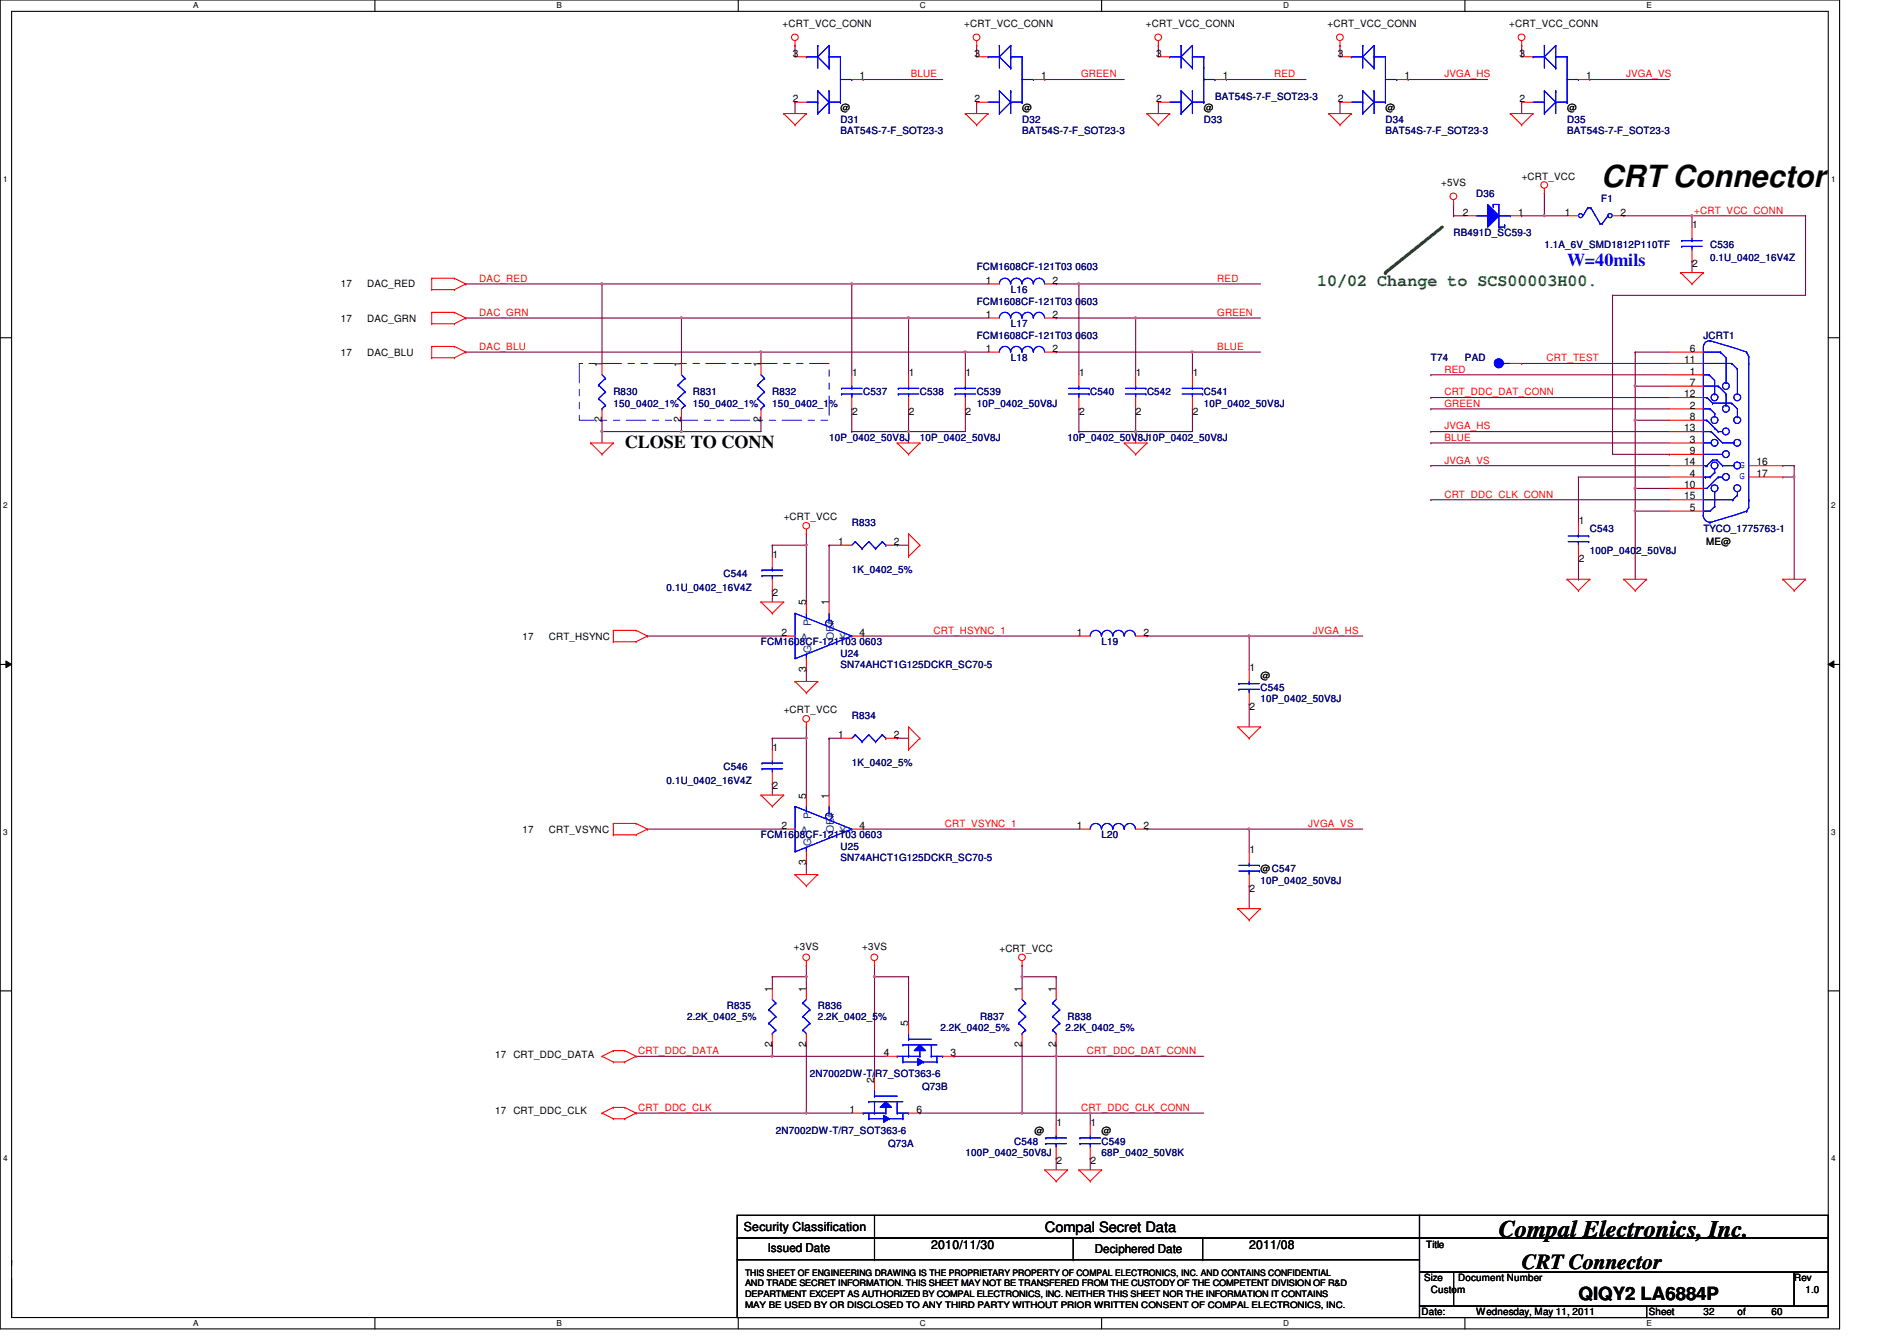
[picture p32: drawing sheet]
<svg xmlns="http://www.w3.org/2000/svg" width="297mm" height="210mm" viewBox="0 0 297 210" stroke-linecap="round" stroke-linejoin="round" font-family="sans-serif">
<defs><g id="words">
<text font-size="4.8" x="250.7" y="29.3">CRT Connector</text>
<text font-size="3.7" x="234.7" y="193.6">Compal Electronics, Inc.</text>
<text font-size="3.3" x="238.3" y="198.6">CRT Connector</text>
<text font-size="2.8" fill="#00f" x="245.4" y="41.7">W=40mils</text>
<g font-size="2.8">
<text x="97.8" y="70.1">CLOSE TO CONN</text>
<text x="247.2" y="203.5">QIQY2 LA6884P</text>
</g>
<text font-size="2.6" fill="#008000" x="206.3" y="44.8">10/02 Change to SCS00003H00.</text>
<text font-size="2.2" x="163.6" y="192.8">Compal Secret Data</text>
<g font-size="1.9">
<text x="116.5" y="192.7">Security Classification</text>
<text x="120.2" y="196">Issued Date</text>
<text x="145.8" y="195.6">2010/11/30</text>
<text x="171.4" y="196.2">Deciphered Date</text>
<text x="195.6" y="195.6">2011/08</text>
</g>
<g font-size="1.6">
<text x="122.5" y="4.3">+CRT_VCC_CONN</text>
<text x="151" y="4.3">+CRT_VCC_CONN</text>
<text x="179.4" y="4.3">+CRT_VCC_CONN</text>
<text x="207.9" y="4.3">+CRT_VCC_CONN</text>
<text x="236.3" y="4.3">+CRT_VCC_CONN</text>
<text x="124.1" y="8.8">3</text>
<text x="152.6" y="8.8">3</text>
<text x="181" y="8.8">3</text>
<text x="209.5" y="8.8">3</text>
<text x="237.9" y="8.8">3</text>
<text x="124.1" y="16">2</text>
<text x="131.6" y="17.4">@</text>
<text x="134.6" y="12.4">1</text>
<text x="152.6" y="16">2</text>
<text x="160" y="17.4">@</text>
<text x="163.1" y="12.4">1</text>
<text x="181" y="16">2</text>
<text x="188.5" y="17.4">@</text>
<text x="191.5" y="12.4">1</text>
<text x="209.5" y="16">2</text>
<text x="216.9" y="17.4">@</text>
<text x="219.9" y="12.4">1</text>
<text x="237.9" y="16">2</text>
<text x="245.4" y="17.4">@</text>
<text x="248.4" y="12.4">1</text>
<text x="225.7" y="29.2">+5VS</text>
<text x="238.3" y="28.1">+CRT_VCC</text>
<text x="229" y="33.7">2</text>
<text x="237.7" y="33.7">1</text>
<text x="245" y="33.7">1</text>
<text x="253.7" y="33.7">2</text>
<text x="265" y="35.7">1</text>
<text x="265" y="41.8">2</text>
<text x="53.4" y="45">17</text>
<text x="57.5" y="45">DAC_RED</text>
<text x="154.4" y="44.4">1</text>
<text x="164.8" y="44.4">2</text>
<text x="53.4" y="50.3">17</text>
<text x="57.5" y="50.3">DAC_GRN</text>
<text x="154.4" y="49.7">1</text>
<text x="164.8" y="49.7">2</text>
<text x="53.4" y="55.7">17</text>
<text x="57.5" y="55.7">DAC_BLU</text>
<text x="94.2" y="57.4" transform="rotate(-90 94.2 57.4)">1</text>
<text x="106.7" y="57.4" transform="rotate(-90 106.7 57.4)">1</text>
<text x="119.1" y="57.4" transform="rotate(-90 119.1 57.4)">1</text>
<text x="133.4" y="58.8">1</text>
<text x="142.3" y="58.8">1</text>
<text x="151.2" y="58.8">1</text>
<text x="154.4" y="55.1">1</text>
<text x="164.8" y="55.1">2</text>
<text x="169" y="58.8">1</text>
<text x="177.9" y="58.8">1</text>
<text x="186.8" y="58.8">1</text>
<text x="263.7" y="56.8">11</text>
<text x="264.6" y="55.1">6</text>
<text x="264.6" y="58.6">1</text>
<text x="133.4" y="64.9">2</text>
<text x="142.3" y="64.9">2</text>
<text x="151.2" y="64.9">2</text>
<text x="169" y="64.9">2</text>
<text x="177.9" y="64.9">2</text>
<text x="186.8" y="64.9">2</text>
<text x="263.7" y="62.2">12</text>
<text x="264.6" y="60.4">7</text>
<text x="264.6" y="64">2</text>
<text x="264.6" y="65.7">8</text>
<text x="94.2" y="66.1" transform="rotate(-90 94.2 66.1)">2</text>
<text x="106.7" y="66.1" transform="rotate(-90 106.7 66.1)">2</text>
<text x="119.1" y="66.1" transform="rotate(-90 119.1 66.1)">2</text>
<text x="263.7" y="67.5">13</text>
<text x="264.6" y="69.3">3</text>
<text x="264.6" y="71.1">9</text>
<text x="263.7" y="72.8">14</text>
<text x="263.7" y="76.4">10</text>
<text x="264.6" y="74.6">4</text>
<text x="275.1" y="72.8">16</text>
<text x="275.1" y="74.6">17</text>
<text x="122.7" y="81.4">+CRT_VCC</text>
<text x="247.2" y="82">1</text>
<text x="263.7" y="78.2">15</text>
<text x="264.6" y="80">5</text>
<text x="121" y="87.3">1</text>
<text x="131.3" y="85.3">1</text>
<text x="139.9" y="85.3">2</text>
<text x="247.2" y="88">2</text>
<text x="267.1" y="85.3">ME@</text>
<text x="121" y="93.3">2</text>
<text x="126.2" y="94.8" transform="rotate(-90 126.2 94.8)">5</text>
<text x="129.8" y="94.8" transform="rotate(-90 129.8 94.8)">1</text>
<text x="81.8" y="100.1">17</text>
<text x="85.9" y="100.1">CRT_HSYNC</text>
<text x="122.4" y="99.5">2</text>
<text x="134.6" y="99.5">4</text>
<text x="168.6" y="99.5">1</text>
<text x="179.1" y="99.5">2</text>
<text x="126.2" y="105.2" transform="rotate(-90 126.2 105.2)">3</text>
<text x="195.6" y="105.1">1</text>
<text x="197.4" y="106.3">@</text>
<text x="122.7" y="111.7">+CRT_VCC</text>
<text x="195.6" y="111.1">2</text>
<text x="121" y="117.5">1</text>
<text x="131.3" y="115.5">1</text>
<text x="139.9" y="115.5">2</text>
<text x="121" y="123.6">2</text>
<text x="126.2" y="125" transform="rotate(-90 126.2 125)">5</text>
<text x="129.8" y="125" transform="rotate(-90 129.8 125)">1</text>
<text x="81.8" y="130.3">17</text>
<text x="85.9" y="130.3">CRT_VSYNC</text>
<text x="122.4" y="129.7">2</text>
<text x="134.6" y="129.7">4</text>
<text x="168.6" y="129.7">1</text>
<text x="179.1" y="129.7">2</text>
<text x="126.2" y="135.5" transform="rotate(-90 126.2 135.5)">3</text>
<text x="195.6" y="133.5">1</text>
<text x="197.4" y="136.6">@C547</text>
<text x="195.6" y="139.6">2</text>
<text x="124.3" y="148.7">+3VS</text>
<text x="135" y="148.7">+3VS</text>
<text x="156.5" y="149">+CRT_VCC</text>
<text x="120.9" y="155.2" transform="rotate(-90 120.9 155.2)">1</text>
<text x="126.2" y="155.2" transform="rotate(-90 126.2 155.2)">1</text>
<text x="160" y="155.2" transform="rotate(-90 160 155.2)">1</text>
<text x="165.3" y="155.2" transform="rotate(-90 165.3 155.2)">1</text>
<text x="142.2" y="160.6" transform="rotate(-90 142.2 160.6)">5</text>
<text x="77.5" y="165.6">17 CRT_DDC_DATA</text>
<text x="120.9" y="163.9" transform="rotate(-90 120.9 163.9)">2</text>
<text x="126.2" y="163.9" transform="rotate(-90 126.2 163.9)">2</text>
<text x="138.4" y="165.3">4</text>
<text x="148.8" y="165.3">3</text>
<text x="160" y="163.9" transform="rotate(-90 160 163.9)">2</text>
<text x="165.3" y="163.9" transform="rotate(-90 165.3 163.9)">2</text>
<text x="136.9" y="169.4" transform="rotate(-90 136.9 169.4)">2</text>
<text x="77.5" y="174.4">17 CRT_DDC_CLK</text>
<text x="133" y="174.2">1</text>
<text x="143.5" y="174.2">6</text>
<text x="162" y="177.4">@</text>
<text x="165.4" y="176.2">1</text>
<text x="170.8" y="176.2">1</text>
<text x="172.5" y="177.4">@</text>
<text x="165.4" y="182.2">2</text>
<text x="170.8" y="182.2">2</text>
<text x="223.3" y="195.4">Title</text>
<text x="223" y="200.6">Size</text>
<text x="224" y="202.3">Custom</text>
<text x="228.3" y="200.6">Document Number</text>
<text x="280.9" y="200.6">Rev</text>
<text x="282.7" y="202.3">1.0</text>
<text x="222.6" y="205.9">Date:</text>
<text x="231.2" y="205.9">Wednesday, May 11, 2011</text>
<text x="258.2" y="205.9">Sheet</text>
<text x="266.7" y="205.9">32</text>
<text x="272" y="205.9">of</text>
<text x="277.4" y="205.9">60</text>
</g>
<g font-size="1.6" fill="#f00">
<text x="142.6" y="12.1">BLUE</text>
<text x="169.3" y="12.1">GREEN</text>
<text x="199.5" y="12.1">RED</text>
<text x="226.2" y="12.1">JVGA_HS</text>
<text x="254.6" y="12.1">JVGA_VS</text>
<text x="265.3" y="33.4">+CRT_VCC_CONN</text>
<text x="75" y="44.1">DAC_RED</text>
<text x="190.6" y="44.1">RED</text>
<text x="75" y="49.4">DAC_GRN</text>
<text x="190.6" y="49.4">GREEN</text>
<text x="75" y="54.8">DAC_BLU</text>
<text x="190.6" y="54.8">BLUE</text>
<text x="226.2" y="58.3">RED</text>
<text x="242.2" y="56.6">CRT_TEST</text>
<text x="226.2" y="61.9">CRT_DDC_DAT_CONN</text>
<text x="226.2" y="63.7">GREEN</text>
<text x="226.2" y="67.2">JVGA_HS</text>
<text x="226.2" y="69">BLUE</text>
<text x="226.2" y="77.9">CRT_DDC_CLK_CONN</text>
<text x="226.2" y="72.6">JVGA_VS</text>
<text x="146.2" y="99.2">CRT_HSYNC_1</text>
<text x="205.5" y="99.2">JVGA_HS</text>
<text x="147.9" y="129.4">CRT_VSYNC_1</text>
<text x="204.8" y="129.4">JVGA_VS</text>
<text x="99.9" y="165">CRT_DDC_DATA</text>
<text x="170.2" y="165">CRT_DDC_DAT_CONN</text>
<text x="99.9" y="173.9">CRT_DDC_CLK</text>
<text x="169.3" y="173.9">CRT_DDC_CLK_CONN</text>
</g>
<g font-size="1.6" fill="#000080">
<text x="190.3" y="15.7">BAT54S-7-F_SOT23-3</text>
<text x="131.6" y="19.2">D31</text>
<text x="131.6" y="21">BAT54S-7-F_SOT23-3</text>
<text x="160" y="19.2">D32</text>
<text x="160" y="21">BAT54S-7-F_SOT23-3</text>
<text x="188.5" y="19.2">D33</text>
<text x="216.9" y="19.2">D34</text>
<text x="216.9" y="21">BAT54S-7-F_SOT23-3</text>
<text x="245.4" y="19.2">D35</text>
<text x="245.4" y="21">BAT54S-7-F_SOT23-3</text>
<text x="231.2" y="30.8">D36</text>
<text x="250.7" y="31.7">F1</text>
<text x="227.6" y="37">RB491D_SC59-3</text>
<text x="241.8" y="38.8">1.1A_6V_SMD1812P110TF</text>
<text x="267.8" y="38.8">C536</text>
<text x="267.8" y="40.9">0.1U_0402_16V4Z</text>
<text x="152.9" y="42.3">FCM1608CF-121T03 0603</text>
<text x="152.9" y="47.7">FCM1608CF-121T03 0603</text>
<text x="158.3" y="45.9">L16</text>
<text x="152.9" y="53">FCM1608CF-121T03 0603</text>
<text x="158.3" y="51.2">L17</text>
<text x="266.7" y="53">JCRT1</text>
<text x="158.3" y="56.6">L18</text>
<text x="224" y="56.6">T74</text>
<text x="229.4" y="56.6">PAD</text>
<text x="96" y="61.9">R830</text>
<text x="96" y="63.7">150_0402_1%</text>
<text x="108.5" y="61.9">R831</text>
<text x="108.5" y="63.7">150_0402_1%</text>
<text x="120.9" y="61.9">R832</text>
<text x="120.9" y="63.7">150_0402_1%</text>
<text x="135.2" y="61.9">C537</text>
<text x="144" y="61.9">C538</text>
<text x="152.9" y="61.9">C539</text>
<text x="152.9" y="63.7">10P_0402_50V8J</text>
<text x="170.7" y="61.9">C540</text>
<text x="179.6" y="61.9">C542</text>
<text x="188.5" y="61.9">C541</text>
<text x="188.5" y="63.7">10P_0402_50V8J</text>
<text x="129.8" y="69">10P_0402_50V8J</text>
<text x="144" y="69">10P_0402_50V8J</text>
<text x="167.2" y="69">10P_0402_50V8J10P_0402_50V8J</text>
<text x="133.4" y="82.3">R833</text>
<text x="248.9" y="83.2">C543</text>
<text x="266.7" y="83.2">TYCO_1775763-1</text>
<text x="133.4" y="89.6">1K_0402_5%</text>
<text x="248.9" y="86.8">100P_0402_50V8J</text>
<text x="104.4" y="92.4">0.1U_0402_16V4Z</text>
<text x="113.3" y="90.3">C544</text>
<text x="119.2" y="101">FCM1608CF-121T03 0603</text>
<text x="172.5" y="101">L19</text>
<text x="131.6" y="102.8">U24</text>
<text x="131.6" y="104.6">SN74AHCT1G125DCKR_SC70-5</text>
<text x="133.4" y="112.6">R834</text>
<text x="197.4" y="108.1">C545</text>
<text x="197.4" y="109.9">10P_0402_50V8J</text>
<text x="133.4" y="119.8">1K_0402_5%</text>
<text x="104.4" y="122.7">0.1U_0402_16V4Z</text>
<text x="113.3" y="120.6">C546</text>
<text x="119.2" y="131.2">FCM1608CF-121T03 0603</text>
<text x="172.5" y="131.2">L20</text>
<text x="131.6" y="133">U25</text>
<text x="131.6" y="134.8">SN74AHCT1G125DCKR_SC70-5</text>
<text x="197.4" y="138.3">10P_0402_50V8J</text>
<text x="107.6" y="159.7">2.2K_0402_5%</text>
<text x="113.8" y="157.9">R835</text>
<text x="128" y="157.9">R836</text>
<text x="128" y="159.7">2.2K_0402_5%</text>
<text x="147.3" y="161.4">2.2K_0402_5%</text>
<text x="153.5" y="159.7">R837</text>
<text x="166.8" y="161.4">2.2K_0402_5%</text>
<text x="167.2" y="159.7">R838</text>
<text x="126.8" y="168.6">2N7002DW-T/R7_SOT363-6</text>
<text x="144.4" y="170.7">Q73B</text>
<text x="121.5" y="177.4">2N7002DW-T/R7_SOT363-6</text>
<text x="139" y="179.6">Q73A</text>
<text x="158.8" y="179.2">C548</text>
<text x="172.5" y="179.2">C549</text>
<text x="151.2" y="181">100P_0402_50V8J</text>
<text x="172.5" y="181">68P_0402_50V8K</text>
</g>
<g font-size="1.6" fill="#00f">
<text x="272.4" y="73.2">G</text>
<text x="272.4" y="75">G</text>
</g>
<g font-size="1.6" fill="#004080">
<text x="125.4" y="100.3">A</text>
<text x="127" y="98" transform="rotate(-90 127 98)">P</text>
<text x="130.6" y="100.2" transform="rotate(-90 130.6 100.2)">OE#</text>
<text x="131.4" y="100.3">Y</text>
<text x="127" y="102.2" transform="rotate(-90 127 102.2)">G</text>
<text x="125.4" y="130.5">A</text>
<text x="127" y="128.2" transform="rotate(-90 127 128.2)">P</text>
<text x="130.6" y="130.4" transform="rotate(-90 130.6 130.4)">OE#</text>
<text x="131.4" y="130.5">Y</text>
<text x="127" y="132.5" transform="rotate(-90 127 132.5)">G</text>
</g>
<g font-size="1.4">
<text x="116.7" y="199.7">THIS SHEET OF ENGINEERING DRAWING IS THE PROPRIETARY PROPERTY OF COMPAL ELECTRONICS, INC. AND CONTAINS CONFIDENTIAL</text>
<text x="116.7" y="201.4">AND TRADE SECRET INFORMATION. THIS SHEET MAY NOT BE TRANSFERED FROM THE CUSTODY OF THE COMPETENT DIVISION OF R&amp;D</text>
<text x="116.7" y="203">DEPARTMENT EXCEPT AS AUTHORIZED BY COMPAL ELECTRONICS, INC. NEITHER THIS SHEET NOR THE INFORMATION IT CONTAINS</text>
<text x="116.7" y="204.7">MAY BE USED BY OR DISCLOSED TO ANY THIRD PARTY WITHOUT PRIOR WRITTEN CONSENT OF COMPAL ELECTRONICS, INC.</text>
</g>
<g font-size="1.3">
<text x="30.3" y="1.3">A</text>
<text x="87.2" y="1.3">B</text>
<text x="144" y="1.3">C</text>
<text x="200.9" y="1.3">D</text>
<text x="257.8" y="1.3">E</text>
<text x=".5" y="28.4">1</text>
<text x="286.7" y="28.4">1</text>
<text x=".5" y="79.5">2</text>
<text x="286.7" y="79.5">2</text>
<text x=".5" y="130.7">3</text>
<text x="286.7" y="130.7">3</text>
<text x=".5" y="181.8">4</text>
<text x="286.7" y="181.8">4</text>
<text x="30.3" y="207.5">A</text>
<text x="87.2" y="207.5">B</text>
<text x="144" y="207.5">C</text>
<text x="200.9" y="207.5">D</text>
<text x="257.8" y="207.5">E</text>
</g>
</g></defs>
<path d="M0 0h288.1v208h-288.1zM1.8 1.8h284.5v204.4h-284.5z" fill="none" stroke="#000" stroke-width=".17"/>
<g fill="#fff">
<path d="M30.3 .2h.8v1.4h-.8z"/>
<path d="M30.3 206.4h.8v1.4h-.8z"/>
</g>
<path d="M58.7 0v1.8M58.7 206.2v1.8" fill="none" stroke="#000" stroke-width=".17"/>
<g fill="#fff">
<path d="M87.2 .2h.8v1.4h-.8z"/>
<path d="M87.2 206.4h.8v1.4h-.8z"/>
</g>
<path d="M115.6 0v1.8M115.6 206.2v1.8" fill="none" stroke="#000" stroke-width=".17"/>
<g fill="#fff">
<path d="M144 .2h.9v1.4h-.9z"/>
<path d="M144 206.4h.9v1.4h-.9z"/>
</g>
<path d="M172.5 0v1.8M172.5 206.2v1.8" fill="none" stroke="#000" stroke-width=".17"/>
<g fill="#fff">
<path d="M200.9 .2h.9v1.4h-.9z"/>
<path d="M200.9 206.4h.9v1.4h-.9z"/>
</g>
<path d="M229.4 0v1.8M229.4 206.2v1.8" fill="none" stroke="#000" stroke-width=".17"/>
<g fill="#fff">
<path d="M257.8 .2h.8v1.4h-.8z"/>
<path d="M257.8 206.4h.8v1.4h-.8z"/>
<path d="M.5 27.3h.7v1.4h-.7z"/>
<path d="M286.7 27.3h.7v1.4h-.7z"/>
<path d="M.5 78.4h.7v1.4h-.7z"/>
<path d="M286.7 78.4h.7v1.4h-.7z"/>
</g>
<path d="M0 52.9h1.8M286.3 52.9h1.8" fill="none" stroke="#000" stroke-width=".17"/>
<g fill="#fff">
<path d="M.5 129.5h.7v1.4h-.7z"/>
<path d="M286.7 129.5h.7v1.4h-.7z"/>
</g>
<path d="M0 104h1.8M286.3 104h1.8" fill="none" stroke="#000" stroke-width=".17"/>
<path d="M.9 103.5l.9 .5-.9 .5zM286.3 104l.9-.5v1z" fill="#000"/>
<path d="M.9 103.5l.9 .5-.9 .5zM286.3 104l.9-.5v1z" fill="none" stroke="#000" stroke-width=".16"/>
<g fill="#fff">
<path d="M.5 180.6h.7v1.4h-.7z"/>
<path d="M286.7 180.6h.7v1.4h-.7z"/>
</g>
<path d="M0 155.1h1.8M286.3 155.1h1.8" fill="none" stroke="#000" stroke-width=".17"/>
<path d="M72.9 44.4h.1M72.9 49.8h.1M72.9 44.4h21.4M72.9 49.8h33.8M252.5 46.2h.1M252.5 46.2h30.2M252.5 46.2v24.9" fill="none" stroke="#800040" stroke-width=".17"/>
<path d="M106.6 49.6h.2v.3h-.2z" fill-rule="evenodd" fill="#f0f"/>
<path d="M106.6 49.6h.2v.3h-.2z" fill="none" stroke="#f0f" stroke-width=".17"/>
<g fill="none" stroke="#800040" stroke-width=".17">
<path d="M124.5 16h.1M124.5 7.1h.1M124.5 7.1v1.8M124.5 16v1.8M135.2 12.4h.1M135.2 12.4h12.4M152.9 7.1h.1M152.9 16h.1M152.9 7.1v1.8M152.9 16v1.8M163.6 12.4h.1M163.6 12.4h12.4"/>
<path d="M181.4 16h.1M181.4 7.1h.1M181.4 7.1v1.8M181.4 16v1.8M192 12.4h.1M192 12.4h12.5M72.9 55.1h.1M72.9 55.1h46.3M186.7 55.1h.1M186.7 55.1v3.6M94.3 65.8h.1M94.3 65.8v1.8"/>
<path d="M106.7 65.8h.1M106.7 65.8v1.8M119.2 65.8h.1M119.2 65.8v1.8M224 62.2h.1M224 62.2h37.4M136.9 152.9h.1M136.9 152.9v16M160 151.1h.1M160 151.1v1.8M144 174.2h.1M144 174.2h16"/>
<path d="M149.4 165.3h.1M149.4 165.3h16"/>
</g>
<path d="M136.8 152.8h.2v.2h-.2z" fill-rule="evenodd" fill="#f0f"/>
<path d="M136.8 152.8h.2v.2h-.2z" fill="none" stroke="#f0f" stroke-width=".17"/>
<path d="M120.9 163.6h.1M120.9 163.6v1.7M165.4 165.3h.1M165.4 163.6h.1M165.4 165.3h23.1M165.4 163.6v1.7" fill="none" stroke="#800040" stroke-width=".17"/>
<path d="M120.8 165.2h.2v.2h-.2z" fill-rule="evenodd" fill="#f0f"/>
<path d="M120.8 165.2h.2v.2h-.2z" fill="none" stroke="#f0f" stroke-width=".17"/>
<path d="M133.4 44.4h.1M133.4 44.4h21.3" fill="none" stroke="#800040" stroke-width=".17"/>
<path d="M133.2 44.3h.3v.2h-.3z" fill-rule="evenodd" fill="#f0f"/>
<path d="M133.2 44.3h.3v.2h-.3z" fill="none" stroke="#f0f" stroke-width=".17"/>
<path d="M151.2 55.1h.1M151.2 55.1h3.5" fill="none" stroke="#800040" stroke-width=".17"/>
<path d="M151 55h.2v.2h-.2z" fill-rule="evenodd" fill="#f0f"/>
<path d="M151 55h.2v.2h-.2z" fill="none" stroke="#f0f" stroke-width=".17"/>
<path d="M133.4 44.4h.1M133.4 44.4v14.3M142.3 49.8h.1M142.3 49.8v8.9M142.3 49.8h12.4" fill="none" stroke="#800040" stroke-width=".17"/>
<path d="M142.1 49.6h.2v.3h-.2z" fill-rule="evenodd" fill="#f0f"/>
<path d="M142.1 49.6h.2v.3h-.2z" fill="none" stroke="#f0f" stroke-width=".17"/>
<g fill="none" stroke="#800040" stroke-width=".17">
<path d="M241.8 30.2h.1M241.8 30.2v3.6M254.3 33.8h.1M254.3 33.8h28.4M264.9 33.8h.1M264.9 33.8v1.8M151.2 55.1h.1M151.2 55.1v3.6M165.4 55.1h.1M165.4 49.8h.1M165.4 55.1h21.3M165.4 49.8h12.4"/>
<path d="M168.9 44.4h.1M168.9 44.4h28.5M142.3 67.6h.1M142.3 67.6v1.7M151.2 64h.1M151.2 64v3.6M224 78.2h.1M224 78.2h37.4M136.9 152.9h.1M136.9 152.9h5.4M99.6 174.2h.1M99.6 174.2h26.7"/>
<path d="M120.9 165.3h.1M120.9 165.3h17.8"/>
</g>
<path d="M264.8 33.6h.2v.3h-.2z" fill-rule="evenodd" fill="#f0f"/>
<path d="M264.8 33.6h.2v.3h-.2z" fill="none" stroke="#f0f" stroke-width=".17"/>
<path d="M177.8 49.8h.1M177.8 49.8v8.9" fill="none" stroke="#800040" stroke-width=".17"/>
<path d="M177.7 49.6h.2v.3h-.2z" fill-rule="evenodd" fill="#f0f"/>
<path d="M177.7 49.6h.2v.3h-.2z" fill="none" stroke="#f0f" stroke-width=".17"/>
<path d="M106.7 49.8h.1M106.7 49.8v7.1M119.2 55.1h.1M119.2 55.1v1.8M177.8 49.8h.1M177.8 49.8h19.6M264.9 40.9h.1M264.9 40.9v1.8M126.3 163.6h.1M126.3 163.6v10.6" fill="none" stroke="#800040" stroke-width=".17"/>
<path d="M126.1 174.1h.2v.2h-.2z" fill-rule="evenodd" fill="#f0f"/>
<path d="M126.1 174.1h.2v.2h-.2z" fill="none" stroke="#f0f" stroke-width=".17"/>
<path d="M126.3 152.9h.1M126.3 152.9v1.8" fill="none" stroke="#800040" stroke-width=".17"/>
<path d="M126.1 152.8h.2v.2h-.2z" fill-rule="evenodd" fill="#f0f"/>
<path d="M126.1 152.8h.2v.2h-.2z" fill="none" stroke="#f0f" stroke-width=".17"/>
<path d="M94.3 44.4h.1M94.3 44.4v12.5" fill="none" stroke="#800040" stroke-width=".17"/>
<path d="M94.1 44.3h.2v.2h-.2z" fill-rule="evenodd" fill="#f0f"/>
<path d="M94.1 44.3h.2v.2h-.2z" fill="none" stroke="#f0f" stroke-width=".17"/>
<path d="M119.2 55.1h.1M119.2 55.1h32M195.6 110.2h.1M195.6 110.2v3.6M195.6 138.7h.1M195.6 138.7v3.5" fill="none" stroke="#800040" stroke-width=".17"/>
<path d="M119 55h.2v.2h-.2z" fill-rule="evenodd" fill="#f0f"/>
<path d="M119 55h.2v.2h-.2z" fill="none" stroke="#f0f" stroke-width=".17"/>
<path d="M94.3 44.4h.1M94.3 44.4h39.1M106.7 49.8h.1M106.7 49.8h35.6M186.7 55.1h.1M186.7 55.1h10.7M142.3 152.9h.1M142.3 152.9v7.1" fill="none" stroke="#800040" stroke-width=".17"/>
<path d="M186.6 55h.2v.2h-.2z" fill-rule="evenodd" fill="#f0f"/>
<path d="M186.6 55h.2v.2h-.2z" fill="none" stroke="#f0f" stroke-width=".17"/>
<path d="M168.9 44.4h.1M168.9 44.4v14.3M168.9 64h.1M168.9 64v3.6M177.8 64h.1M177.8 64v3.6M120.9 152.9h.1M126.3 151.1h.1M126.3 151.1v1.8h-5.4" fill="none" stroke="#800040" stroke-width=".17"/>
<path d="M168.8 44.3h.2v.2h-.2z" fill-rule="evenodd" fill="#f0f"/>
<path d="M168.8 44.3h.2v.2h-.2z" fill="none" stroke="#f0f" stroke-width=".17"/>
<g fill="none" stroke="#800040" stroke-width=".17">
<path d="M209.8 16h.1M209.8 7.1h.1M209.8 7.1v1.8M209.8 16v1.8M220.5 12.4h.1M220.5 12.4h12.4M238.3 7.1h.1M238.3 16h.1M238.3 7.1v1.8M238.3 16v1.8M248.9 12.4h.1M248.9 12.4h12.5"/>
<path d="M282.7 33.8h.1M282.7 33.8v12.4M126.3 174.2h.1M126.3 174.2h7.1M165.4 165.3h.1M165.4 165.3v10.7M165.4 181.3h.1M165.4 181.3v1.8M170.7 181.3h.1M170.7 181.3v1.8"/>
</g>
<path d="M165.2 165.2h.3v.2h-.3z" fill-rule="evenodd" fill="#f0f"/>
<path d="M165.2 165.2h.3v.2h-.3z" fill="none" stroke="#f0f" stroke-width=".17"/>
<path d="M160 163.6h.1M160 163.6v10.6" fill="none" stroke="#800040" stroke-width=".17"/>
<path d="M159.9 174.1h.2v.2h-.2z" fill-rule="evenodd" fill="#f0f"/>
<path d="M159.9 174.1h.2v.2h-.2z" fill="none" stroke="#f0f" stroke-width=".17"/>
<path d="M160 174.2h.1M160 174.2h10.7M170.7 174.2h.1M170.7 174.2v1.8" fill="none" stroke="#800040" stroke-width=".17"/>
<path d="M170.6 174.1h.2v.2h-.2z" fill-rule="evenodd" fill="#f0f"/>
<path d="M170.6 174.1h.2v.2h-.2z" fill="none" stroke="#f0f" stroke-width=".17"/>
<g fill="none" stroke="#800040" stroke-width=".17">
<path d="M227.6 32h.1M227.6 33.8h.1M227.6 32v1.8M227.6 33.8h1.8M165.4 44.4h.1M165.4 44.4h3.5M224 58.7h.1M224 58.7h37.4M256 55.1h.1M256 55.1v5.3M224 64h.1M224 67.6h.1"/>
<path d="M224 72.9h.1M224 69.3h.1M224 64h37.4M224 67.6h37.4M224 72.9h37.4M224 69.3h37.4M247.2 74.7h.1M247.2 74.7h14.2M247.2 74.7v7.1M252.5 71.1h8.9M256 76.4h.1M256 76.4v3.6"/>
<path d="M261.4 71.1h.1M279.2 74.7h.1M279.2 74.7h1.7M247.2 81.8h.1M247.2 90.7h.1M247.2 87.1v3.6M120.9 152.9h.1M120.9 152.9v1.8M170.7 174.2h.1M170.7 174.2h17.8"/>
</g>
<path d="M255.9 76.3h.2v.2h-.2z" fill-rule="evenodd" fill="#f0f"/>
<path d="M255.9 76.3h.2v.2h-.2z" fill="none" stroke="#f0f" stroke-width=".17"/>
<path d="M238.3 33.8h.1M238.3 33.8h3.5M256 80h.1M256 80v10.7M195.6 129.8h.1M195.6 129.8v3.5M136.9 151.1h.1M136.9 151.1v1.8M99.6 165.3h.1M99.6 165.3h21.3" fill="none" stroke="#800040" stroke-width=".17"/>
<path d="M255.9 79.9h.2v.2h-.2z" fill-rule="evenodd" fill="#f0f"/>
<path d="M255.9 79.9h.2v.2h-.2z" fill="none" stroke="#f0f" stroke-width=".17"/>
<path d="M94.3 67.6h.1M94.3 67.6h12.4M256 80h.1M256 80h5.4" fill="none" stroke="#800040" stroke-width=".17"/>
<path d="M94.1 67.4h.2v.2h-.2z" fill-rule="evenodd" fill="#f0f"/>
<path d="M94.1 67.4h.2v.2h-.2z" fill="none" stroke="#f0f" stroke-width=".17"/>
<path d="M177.8 67.6h.1M177.8 67.6h8.9" fill="none" stroke="#800040" stroke-width=".17"/>
<path d="M177.7 67.4h.2v.2h-.2z" fill-rule="evenodd" fill="#f0f"/>
<path d="M177.7 67.4h.2v.2h-.2z" fill="none" stroke="#f0f" stroke-width=".17"/>
<path d="M256 55.1h.1M256 55.1h5.4M133.4 67.6h.1M133.4 67.6h8.9M186.7 64h.1M186.7 64v3.6M256 60.4h.1M256 60.4v5.4M279.2 72.9h.1M279.2 72.9h1.7" fill="none" stroke="#800040" stroke-width=".17"/>
<path d="M255.9 60.3h.2v.2h-.2z" fill-rule="evenodd" fill="#f0f"/>
<path d="M255.9 60.3h.2v.2h-.2z" fill="none" stroke="#f0f" stroke-width=".17"/>
<path d="M241.8 33.8h.1M241.8 33.8h3.6" fill="none" stroke="#800040" stroke-width=".17"/>
<path d="M241.7 33.6h.2v.3h-.2z" fill-rule="evenodd" fill="#f0f"/>
<path d="M241.7 33.6h.2v.3h-.2z" fill="none" stroke="#f0f" stroke-width=".17"/>
<path d="M160 152.9h.1M160 152.9h5.4" fill="none" stroke="#800040" stroke-width=".17"/>
<path d="M159.9 152.8h.2v.2h-.2z" fill-rule="evenodd" fill="#f0f"/>
<path d="M159.9 152.8h.2v.2h-.2z" fill="none" stroke="#f0f" stroke-width=".17"/>
<path d="M195.6 129.8h.1M195.6 129.8h17.8" fill="none" stroke="#800040" stroke-width=".17"/>
<path d="M195.5 129.6h.2v.3h-.2z" fill-rule="evenodd" fill="#f0f"/>
<path d="M195.5 129.6h.2v.3h-.2z" fill="none" stroke="#f0f" stroke-width=".17"/>
<path d="M106.7 67.6h.1M106.7 67.6h12.5" fill="none" stroke="#800040" stroke-width=".17"/>
<path d="M106.6 67.4h.2v.2h-.2z" fill-rule="evenodd" fill="#f0f"/>
<path d="M106.6 67.4h.2v.2h-.2z" fill="none" stroke="#f0f" stroke-width=".17"/>
<path d="M94.3 67.6h.1M94.3 67.6v1.7M256 76.4h.1M256 76.4h5.4M195.6 99.6h.1M195.6 99.6h17.8" fill="none" stroke="#800040" stroke-width=".17"/>
<path d="M195.5 99.4h.2v.2h-.2z" fill-rule="evenodd" fill="#f0f"/>
<path d="M195.5 99.4h.2v.2h-.2z" fill="none" stroke="#f0f" stroke-width=".17"/>
<path d="M142.3 64h.1M142.3 64v3.6M256 65.8h.1M256 65.8h5.4M256 65.8v10.6M160 152.9h.1M160 152.9v1.8M165.4 152.9h.1M165.4 152.9v1.8" fill="none" stroke="#800040" stroke-width=".17"/>
<path d="M255.9 65.6h.2v.3h-.2z" fill-rule="evenodd" fill="#f0f"/>
<path d="M255.9 65.6h.2v.3h-.2z" fill="none" stroke="#f0f" stroke-width=".17"/>
<path d="M133.4 64h.1M133.4 64v3.6M142.3 67.6h.1M142.3 67.6h8.9M256 60.4h.1M256 60.4h5.4M195.6 99.6h.1M195.6 99.6v5.3" fill="none" stroke="#800040" stroke-width=".17"/>
<path d="M142.1 67.4h.2v.2h-.2z" fill-rule="evenodd" fill="#f0f"/>
<path d="M142.1 67.4h.2v.2h-.2z" fill="none" stroke="#f0f" stroke-width=".17"/>
<g fill="none" stroke="#800040" stroke-width=".17">
<path d="M168.9 67.6h.1M168.9 67.6h8.9M177.8 67.6h.1M177.8 67.6v1.7M126.3 85.3h.1M126.3 85.3v8.9M129.8 85.3h.1M129.8 85.3h1.8M140.5 85.3h.1M140.5 85.3h1.8M179.6 99.6h.1M179.6 99.6h16"/>
<path d="M120.9 115.6h.1M120.9 115.6v1.7M129.8 115.6h.1M129.8 115.6h1.8M135.2 129.8h.1M135.2 129.8h33.7M179.6 129.8h.1M179.6 129.8h16"/>
</g>
<path d="M126.1 85.2h.2v.2h-.2z" fill-rule="evenodd" fill="#f0f"/>
<path d="M126.1 85.2h.2v.2h-.2z" fill="none" stroke="#f0f" stroke-width=".17"/>
<g fill="none" stroke="#800040" stroke-width=".17">
<path d="M120.9 92.4h.1M120.9 85.3h.1M120.9 85.3v1.8M120.9 92.4v1.8M120.9 85.3h5.4M135.2 99.6h.1M135.2 99.6h33.7M120.9 115.6h.1M120.9 115.6h5.4M126.3 115.6h.1M126.3 115.6v8.8M140.5 115.6h.1"/>
<path d="M140.5 115.6h1.8M120.9 122.7h.1M120.9 122.7v1.7"/>
</g>
<path d="M126.1 115.4h.2v.2h-.2z" fill-rule="evenodd" fill="#f0f"/>
<path d="M126.1 115.4h.2v.2h-.2z" fill="none" stroke="#f0f" stroke-width=".17"/>
<g fill="none" stroke="#800040" stroke-width=".17">
<path d="M280.9 74.7h.1M280.9 74.7v16M101.4 99.6h.1M101.4 99.6h21.3M126.3 83.6h.1M126.3 83.6v1.7M129.8 85.3h.1M129.8 85.3v8.9M126.3 113.8h.1M126.3 104.9h.1M126.3 104.9v1.8M126.3 113.8v1.8"/>
<path d="M129.8 115.6h.1M129.8 115.6v8.8M101.4 129.8h.1M101.4 129.8h21.3M126.3 135.1h.1M126.3 135.1v1.8"/>
</g>
<path d="M280.8 74.5h.2v.2h-.2z" fill-rule="evenodd" fill="#f0f"/>
<path d="M280.8 74.5h.2v.2h-.2z" fill="none" stroke="#f0f" stroke-width=".17"/>
<path d="M238.3 56.9h.1M238.3 56.9h23.1M280.9 72.9h.1M280.9 72.9v1.8" fill="none" stroke="#800040" stroke-width=".17"/>
<g fill="none" stroke="#f00" stroke-width=".17">
<path d="M122.7 17.8h.1M122.7 17.8h3.6M122.7 17.8l1.8 1.8M124.5 19.6h.1M124.5 7.1h.1M124.5 6.4v.7M126.3 17.8h.1M126.3 17.8l-1.8 1.8M151.2 17.8h.1M151.2 17.8h3.5M151.2 17.8l1.7 1.8M152.9 19.6h.1"/>
<path d="M152.9 7.1h.1M152.9 6.4v.7M154.7 17.8h.1M154.7 17.8l-1.8 1.8M179.6 17.8h.1M179.6 17.8h3.6M179.6 17.8l1.8 1.8M181.4 19.6h.1M181.4 7.1h.1M181.4 6.4v.7M183.2 17.8h.1M183.2 17.8l-1.8 1.8"/>
<path d="M208 17.8h.1M208 17.8h3.6M208 17.8l1.8 1.8M209.8 19.6h.1M209.8 7.1h.1M209.8 6.4v.7M211.6 17.8h.1M211.6 17.8l-1.8 1.8M236.5 17.8h.1M236.5 17.8h3.5M236.5 17.8l1.8 1.8M238.3 19.6h.1"/>
<path d="M238.3 7.1h.1M238.3 6.4v.7M240 17.8h.1M240 17.8l-1.7 1.8M227.6 32h.1M227.6 31.3v.7M241.8 30.2h.1M241.8 29.5v.7M67.6 43.6h.1M67.6 45.3h.1M67.6 48.9h.1M67.6 50.7h.1"/>
<path d="M67.6 54.2h.1M67.6 56h.1M67.6 43.6h3.6M67.6 43.6v1.7M67.6 48.9v1.8M67.6 54.2v1.8M67.6 45.3h3.6M67.6 48.9h3.6M67.6 50.7h3.6M67.6 54.2h3.6M67.6 56h3.6M71.2 43.6h.1"/>
<path d="M71.2 45.3h.1M71.2 48.9h.1M71.2 50.7h.1M71.2 54.2h.1M71.2 56h.1M71.2 43.6l1.7 .8M71.2 48.9l1.7 .9M71.2 54.2l1.7 .9M72.9 44.4h.1M72.9 49.8h.1M72.9 55.1h.1M72.9 44.4l-1.7 .9"/>
<path d="M72.9 49.8l-1.7 .9M72.9 55.1l-1.7 .9M263.2 42.7h.1M263.2 42.7h3.5M263.2 42.7l1.7 1.7M264.9 44.4h.1M266.7 42.7h.1M266.7 42.7l-1.8 1.7M92.5 69.3h.1M92.5 69.3h3.5M92.5 69.3l1.8 1.8M94.3 71.1h.1"/>
<path d="M96 69.3h.1M96 69.3l-1.7 1.8M140.5 69.3h.1M140.5 69.3h3.5M140.5 69.3l1.8 1.8M142.3 71.1h.1M144 69.3h.1M144 69.3l-1.7 1.8M176 69.3h.1M176 69.3h3.6M176 69.3l1.8 1.8M177.8 71.1h.1"/>
<path d="M179.6 69.3h.1M179.6 69.3l-1.8 1.8M96 98.7h.1M96 98.7v1.7M96 98.7h3.6M99.6 98.7h.1M99.6 98.7l1.8 .9M101.4 99.6h.1M101.4 99.6l-1.8 .8M119.2 94.2h.1M119.2 94.2h3.5M119.2 94.2l1.7 1.8"/>
<path d="M120.9 96h.1M122.7 94.2h.1M122.7 94.2l-1.8 1.8M126.3 83.6h.1M126.3 82.8v.8M142.3 83.6h.1M142.3 87.1h.1M142.3 83.6v3.5M142.3 83.6l1.7 1.7M144 85.3h.1M144 85.3l-1.7 1.8M245.4 90.7h.1"/>
<path d="M245.4 90.7h3.5M245.4 90.7l1.8 1.7M247.2 92.4h.1M248.9 90.7h.1M248.9 90.7l-1.7 1.7M254.3 90.7h.1M254.3 90.7h3.5M254.3 90.7l1.7 1.7M256 92.4h.1M257.8 90.7h.1M257.8 90.7l-1.8 1.7M279.2 90.7h.1"/>
<path d="M279.2 90.7h3.5M279.2 90.7l1.7 1.7M280.9 92.4h.1M282.7 90.7h.1M282.7 90.7l-1.8 1.7M96 100.4h.1M96 100.4h3.6M99.6 100.4h.1M124.5 106.7h.1M124.5 106.7h3.5M124.5 106.7l1.8 1.7M126.3 113.8h.1"/>
<path d="M126.3 108.4h.1M126.3 113.1v.7M128 106.7h.1M128 106.7l-1.7 1.7M142.3 113.8h.1M142.3 117.3h.1M142.3 113.8v3.5M142.3 113.8l1.7 1.8M144 115.6h.1M144 115.6l-1.7 1.7M193.8 113.8h.1M193.8 113.8h3.6"/>
<path d="M193.8 113.8l1.8 1.8M195.6 115.6h.1M197.4 113.8h.1M197.4 113.8l-1.8 1.8M96 128.9h.1M96 130.7h.1M96 128.9h3.6M96 128.9v1.8M96 130.7h3.6M99.6 128.9h.1M99.6 130.7h.1M99.6 128.9l1.8 .9"/>
<path d="M101.4 129.8h.1M101.4 129.8l-1.8 .9M119.2 124.4h.1M119.2 124.4h3.5M119.2 124.4l1.7 1.8M120.9 126.2h.1M122.7 124.4h.1M122.7 124.4l-1.8 1.8M124.5 136.9h.1M124.5 136.9h3.5M124.5 136.9l1.8 1.8M126.3 138.7h.1"/>
<path d="M128 136.9h.1M128 136.9l-1.7 1.8M126.3 151.1h.1M126.3 150.4v.7M136.9 151.1h.1M136.9 150.4v.7M160 151.1h.1M160 150.4v.7M193.8 142.2h.1M193.8 142.2h3.6M193.8 142.2l1.8 1.8M195.6 144h.1"/>
<path d="M197.4 142.2h.1M197.4 142.2l-1.8 1.8M94.3 165.3h.1M94.3 174.2h.1M94.3 165.3l1.7 .9M94.3 174.2l1.7 .9M96 166.2h.1M96 164.5h.1M96 175.1h.1M96 173.3h.1M96 166.2h1.8M96 164.5h1.8"/>
<path d="M96 164.5l-1.7 .8M96 175.1h1.8M96 173.3h1.8M96 173.3l-1.7 .9M97.8 166.2h.1M97.8 164.5h.1M97.8 175.1h.1M97.8 173.3h.1M97.8 164.5l1.8 .8M97.8 173.3l1.8 .9M99.6 165.3h.1M99.6 174.2h.1"/>
<path d="M99.6 165.3l-1.8 .9M99.6 174.2l-1.8 .9M163.6 183.1h.1M163.6 183.1h3.6M163.6 183.1l1.8 1.8M165.4 184.9h.1M167.2 183.1h.1M167.2 183.1l-1.8 1.8M168.9 183.1h.1M168.9 183.1h3.6M168.9 183.1l1.8 1.8M170.7 184.9h.1"/>
<path d="M172.5 183.1h.1M172.5 183.1l-1.8 1.8"/>
<circle cx="124.5" cy="5.8" r=".52"/>
<circle cx="152.9" cy="5.8" r=".52"/>
<circle cx="181.4" cy="5.8" r=".52"/>
<circle cx="209.8" cy="5.8" r=".52"/>
<circle cx="238.3" cy="5.8" r=".52"/>
<circle cx="227.6" cy="30.7" r=".52"/>
<circle cx="241.8" cy="28.9" r=".52"/>
<circle cx="126.2" cy="82.3" r=".52"/>
<circle cx="126.2" cy="112.5" r=".52"/>
<circle cx="126.2" cy="149.8" r=".52"/>
<circle cx="136.9" cy="149.8" r=".52"/>
<circle cx="160" cy="149.8" r=".52"/>
</g>
<g fill="none" stroke="#000" stroke-width=".17">
<path d="M115.4 190.2h106.9v3.6h-106.9zM115.4 193.8h106.9v3.4h-106.9zM115.4 197.2h106.9v9h-106.9zM136.9 193.8h.1M136.9 197.2h.1M136.9 190.2v7M168 197.2h.1M168 193.8v3.4M188.3 197.2h.1M188.3 193.8v3.4M222.3 190.2h64v3.6h-64zM222.3 193.8h64v5.3h-64z"/>
<path d="M222.3 199.1h5.3v5.4h-5.3zM227.6 199.1h53.3v5.4h-53.3zM280.9 199.1h5.4v5.4h-5.4zM222.3 204.5h35.5v1.7h-35.5zM257.8 204.5h28.5v1.7h-28.5z"/>
</g>
<path d="M1.8 197.3h.1M1.8 206.2v-8.9" fill="none" stroke="#000" stroke-width=".16" stroke-dasharray="6.1 2"/>
<path d="M90.7 56.9h39.1v8.9h-39.1z" fill="none" stroke="#00f" stroke-width=".16" stroke-dasharray="3 1 1 1 1 1"/>
<path d="M225.8 35.6l-8.9 7.1" fill="none" stroke="#008000" stroke-width=".51"/>
<circle cx="216.9" cy="42.7" r=".25" fill="#008000"/>
<g fill="none" stroke="#00f" stroke-width=".17">
<path d="M240 8.9h.1M240 16h1.8M240 8.9h1.8M241.8 14.2h.1M241.8 17.8h.1M241.8 16h.1M241.8 8.9h.1M241.8 7.1h.1M241.8 7.1v3.6M241.8 14.2v3.6M241.8 14.2l1.8 1.8M241.8 8.9l1.8 1.8"/>
<path d="M243.6 16h.1M243.6 14.2h.1M243.6 8.9h.1M243.6 7.1h.1M243.6 10.7h.1M243.6 16l-1.8 1.8M243.6 7.1v3.6M243.6 14.2v3.6M243.6 16h1.8M243.6 8.9h1.8M243.6 7.1l-1.8 1.8M245.4 16h.1"/>
<path d="M245.4 8.9h.1M245.4 8.9v7.1M245.4 12.4h1.8M247.2 12.4h.1M248.6 32.6h.1M248.6 32.6l-.7 1.2M248.6 32.6h.5M249.1 32.6h.1M249.1 32.6l1.4 2.4M250.5 35h.1M250.5 35h.4M250.9 35h.1"/>
<path d="M251.8 33.8h.1M251.8 33.8l-.9 1.2M245.6 84.8h3.2M245.6 83.9h3.2M247.2 83.9h.1M247.2 84.8h.1M247.2 83.6v.3M247.2 84.8v.5M248.8 84.8h.1M248.8 83.9h.1M124.5 126.2h.1M124.5 126.2v7.1l8.9-3.5"/>
<path d="M124.5 126.2l8.9 3.6M126.3 126.9h.1M126.3 132.6h.1M126.3 126.2v.7M126.3 132.6v.7M129.8 127.3h.1M129.8 126.2v1.1M133.4 129.8h.1M140.5 165.3h.1M140.5 165.3h3.5M141.4 163.6h.1M141.4 163.6h5.3"/>
<path d="M142.3 162.7h.1M142.3 165.3h.1M142.3 161.8v.9M142.3 163.6v1.7M145.8 165.3h.1M145.8 165.3h1.8M145.8 163.6v1.7M147.6 165.3h.1"/>
<circle cx="247.5" cy="33.8" r=".33"/>
<circle cx="252.1" cy="33.8" r=".33"/>
<circle cx="129.8" cy="127.8" r=".52"/>
</g>
<path d="M238.3 16h1.7M238.3 8.9h1.7M247.2 12.4h1.7M245.4 33.8h1.8M252.5 33.8h1.8M247.2 81.8v1.8M247.2 85.3v1.8M122.7 129.8h1.8M126.3 124.4v1.8M126.3 133.3v1.8M129.8 124.4v1.8M133.4 129.8h1.8" fill="none" stroke="#f00" stroke-width=".17"/>
<path d="M143.2 164.5l.8-.9 .9 .9z" fill="#00f"/>
<path d="M141.4 166.2h.1M141.4 165.3v.9M142.3 162.7h.1M142.3 162.7h3.5M143.2 164.5l.8-.9 .9 .9zM144 165.3h.1M144 164.5v.8M146.7 166.2h.1M146.7 165.3v.9" fill="none" stroke="#00f" stroke-width=".17"/>
<path d="M143.7 165.7l.9 .5-.9 .6z" fill="#00f"/>
<g fill="none" stroke="#00f" stroke-width=".17">
<path d="M140.5 165.3h.1M140.5 165.3h3.5M141.4 163.6h.1M141.4 166.2h2.3M141.4 163.6h5.3M142.3 162.7h.1M142.3 165.3h.1M142.3 161.8v.9M142.3 163.6v1.7M143.7 165.7l.9 .5-.9 .6zM143.7 166.2h.1M144.6 166.2h.1"/>
<path d="M144.6 166.2h2.1M145.8 165.3h.1M145.8 165.3h1.8M145.8 163.6v1.7M147.6 165.3h.1"/>
</g>
<path d="M143.2 164.5l.8-.9 .9 .9z" fill="#00f"/>
<path d="M141.4 166.2h.1M141.4 165.3v.9M142.3 162.7h.1M142.3 162.7h3.5M143.2 164.5l.8-.9 .9 .9zM144 165.3h.1M144 164.5v.8M146.7 166.2h.1M146.7 165.3v.9" fill="none" stroke="#00f" stroke-width=".17"/>
<path d="M143.7 165.7l.9 .5-.9 .6z" fill="#00f"/>
<g fill="none" stroke="#00f" stroke-width=".17">
<path d="M94.3 58.7l.5 .5M94.8 59.2h.1M94.8 59.2l-1.1 1.1M93.7 60.3h.1M93.7 62.4h.1M93.7 60.3l1.1 1M93.7 62.4l1.1 1.1M94.3 64h.1M94.8 61.3h.1M94.8 63.5h.1M94.8 61.3l-1.1 1.1M94.8 63.5l-.5 .5"/>
<path d="M141.4 166.2h2.3M143.7 165.7l.9 .5-.9 .6zM143.7 166.2h.1M144.6 166.2h.1M144.6 166.2h2.1"/>
</g>
<path d="M94.3 56.9v1.8M94.3 64v1.8M138.7 165.3h1.8M142.3 160v1.8M147.6 165.3h1.8" fill="none" stroke="#f00" stroke-width=".17"/>
<circle cx="234.7" cy="56.9" r=".7" fill="#00f"/>
<g fill="none" stroke="#00f" stroke-width=".17">
<path d="M235.4 56.9h.1M235.4 56.9h1.1"/>
<circle cx="234.7" cy="56.9" r=".7"/>
</g>
<circle cx="234.7" cy="56.9" r=".7" fill="#00f"/>
<g fill="none" stroke="#00f" stroke-width=".17">
<path d="M235.4 56.9h.1M235.4 56.9h1.1M266.7 56.9h.1M266.7 58.7h.1M266.7 56.9h4.5M266.7 55.1h2.7M266.7 58.7h.9M267.6 58.7h.1M267.6 58.7l.9 .9v2.1M267.8 53.3h.1M267.8 53.3a1.01 1.01 0 0 0-1.1 1.1v26.3M267.8 53.3l5.7 1.8"/>
<path d="M269.4 55.1h.1M269.4 55.1l.9 .9v3.9M270.3 59.9h.1M271.2 56.9h.1M271.2 56.9l.9 .9M272.1 57.8h.1M272.1 57.8v3.9M273.5 55.1h.1M273.5 55.1l.3 .7M273.8 55.8h.1M273.8 56.9h.1M273.8 55.8v23.7l-.3 .5"/>
<path d="M167.3 61.7h3.2M167.3 60.8h3.2M168.9 60.8h.1M168.9 61.7h.1M168.9 60.4v.4M168.9 61.7v.5M170.5 61.7h.1M170.5 60.8h.1M266.7 71.1h.1M266.7 67.6h.1M266.7 76.4h.1M266.7 64h.1"/>
<path d="M266.7 69.3h1.2M266.7 71.1h3M266.7 74.7h1.1M266.7 72.9h.6M266.7 60.4h2.3M266.7 62.2h.6M266.7 65.8h.6M266.7 67.6h1.2M266.7 64h1.1M266.7 78.2h4.6M267.1 74.7h.1M267.1 72.9h.1"/>
<path d="M267.3 62.2h.1M267.3 65.8h.1M267.3 72.9h.1M267.3 62.2l.9 .9M267.3 65.8l1.7 1.8M267.8 74.7h.1M267.8 64h.1M267.8 64l.7 .7M267.9 69.3h.1M267.9 67.6h.1M267.9 67.6l1.8 1.7h1.8M268.2 72h.1"/>
<path d="M268.2 63.1h.1M268.2 72h.6M268.2 72l-.9 .9M268.2 63.1h3M268.5 67h.1M268.5 73.9h.1M268.5 61.7h.1M268.5 64.7h.1M268.5 79.3h.1M268.5 77h.1M268.5 64.7v.5M268.5 73.4v.5"/>
<path d="M268.5 77v2.3M268.5 73.9l-.7 .8M268.5 79.3l-.7 .7h-1.1M268.8 72h.1M268.8 72l.9 .9M269 60.4h.1M269 67.6h.1M269 74.7h.1M269 74.7h.7M269 60.4l1.3 1.3M269 67.6h.7M269 74.7l-1.7 1.7h-.6"/>
<path d="M269.7 67.6h.1M269.7 72.9h.1M269.7 74.7h.1M269.7 72.9h1.8M270.3 61.7h.1M270.3 63.5h.1M270.3 61.7v1.8M271.2 63.1h.1M271.2 63.1l.9 .9v1.2M271.3 78.2h.1M271.5 69.3h.1M272.1 65.2h.1"/>
<path d="M272.1 77.5h.1M272.1 77v.5M272.1 77.5l-.8 .7M273.8 78.2h.1M266.7 80.7h.1M266.7 80h.1M266.7 80.7a1.03 1.03 0 0 0 1.1 1M267.8 81.8h.1M273.5 80h.1M273.5 80l-5.7 1.8M119.3 119.5h.1M119.3 119.5h3.2"/>
<path d="M120.9 119.5h.1M120.9 119.1v.4M119.3 120.3h.1M119.3 120.3h3.2M120.9 120.3h.1M120.9 120.3v.6M136 172.5h.1M136 172.5h5.4M136.9 171.6h.1M136.9 174.2h.1M136.9 171.6h3.6M136.9 170.7v.9"/>
<path d="M136.9 172.5v1.7M140.5 174.2h.1M140.5 172.5v1.7"/>
<circle cx="234.7" cy="56.9" r=".7"/>
<circle cx="268.5" cy="76.4" r=".54"/>
<circle cx="268.5" cy="69.3" r=".54"/>
<circle cx="268.5" cy="65.8" r=".54"/>
<circle cx="268.5" cy="62.2" r=".54"/>
<circle cx="268.5" cy="72.9" r=".54"/>
<circle cx="270.2" cy="71.1" r=".54"/>
<circle cx="270.2" cy="74.6" r=".54"/>
<circle cx="270.2" cy="60.4" r=".54"/>
<circle cx="270.2" cy="64" r=".54"/>
<circle cx="270.2" cy="67.5" r=".54"/>
<circle cx="272" cy="69.3" r=".54"/>
<circle cx="272" cy="76.4" r=".54"/>
<circle cx="272" cy="65.8" r=".54"/>
<circle cx="272" cy="62.2" r=".54"/>
<circle cx="272" cy="72.9" r=".54"/>
</g>
<g fill="none" stroke="#f00" stroke-width=".17">
<path d="M168.9 58.7v1.7M236.5 56.9h1.8M261.4 56.9h5.3M261.4 55.1h5.3M261.4 58.7h5.3M168.9 62.2v1.8M261.4 60.4h5.3M261.4 62.2h5.3M261.4 64h5.3M261.4 65.8h5.3M261.4 67.6h5.3M261.4 69.3h5.3"/>
<path d="M261.4 71.1h5.3M261.4 72.9h5.3M261.4 74.7h5.3M261.4 76.4h5.3M261.4 78.2h5.3M273.8 72.9h5.4M273.8 74.7h5.4M261.4 80h5.3M120.9 117.3v1.8M120.9 120.9v1.8"/>
</g>
<path d="M137.8 173.3l.9-.8 .9 .8z" fill="#00f"/>
<path d="M135.2 174.2h.1M135.2 174.2h3.5M136 175.1h2.4M137.8 173.3l.9-.8 .9 .8zM138.4 175.1h.1M138.7 174.2h.1M138.7 173.3v.9M140.5 174.2h1.8M141.4 175.1h.1M141.4 174.2v.9M142.3 174.2h.1" fill="none" stroke="#00f" stroke-width=".17"/>
<path d="M138.4 174.6l.9 .5-.9 .6z" fill="#00f"/>
<g fill="none" stroke="#00f" stroke-width=".17">
<path d="M136 175.1h.1M136 172.5h.1M136 174.2v.9M136 172.5h5.4M136.9 171.6h.1M136.9 174.2h.1M136.9 171.6h3.6M136.9 170.7v.9M136.9 172.5v1.7M138.4 174.6l.9 .5-.9 .6zM139.3 175.1h.1M139.3 175.1h2.1"/>
<path d="M140.5 174.2h.1M140.5 172.5v1.7"/>
</g>
<path d="M137.8 173.3l.9-.8 .9 .8z" fill="#00f"/>
<path d="M135.2 174.2h.1M135.2 174.2h3.5M136 175.1h2.4M137.8 173.3l.9-.8 .9 .8zM138.4 175.1h.1M138.7 174.2h.1M138.7 173.3v.9M140.5 174.2h1.8M141.4 175.1h.1M141.4 174.2v.9M142.3 174.2h.1" fill="none" stroke="#00f" stroke-width=".17"/>
<path d="M138.4 174.6l.9 .5-.9 .6z" fill="#00f"/>
<g fill="none" stroke="#00f" stroke-width=".17">
<path d="M126.3 8.9h.1M126.3 16h1.7M126.3 8.9h1.7M128 14.2h.1M128 17.8h.1M128 16h.1M128 8.9h.1M128 7.1h.1M128 7.1v3.6M128 14.2v3.6M128 14.2l1.8 1.8M128 8.9l1.8 1.8"/>
<path d="M129.8 16h.1M129.8 14.2h.1M129.8 8.9h.1M129.8 7.1h.1M129.8 10.7h.1M129.8 16h1.8M129.8 8.9h1.8M129.8 16l-1.8 1.8M129.8 7.1v3.6M129.8 14.2v3.6M129.8 7.1l-1.8 1.8M131.6 16h.1"/>
<path d="M131.6 8.9h.1M131.6 12.4h1.8M131.6 8.9v7.1M133.4 12.4h.1M154.7 8.9h.1M154.7 16h1.8M154.7 8.9h1.8M156.5 14.2h.1M156.5 17.8h.1M156.5 16h.1M156.5 8.9h.1M156.5 7.1h.1"/>
<path d="M156.5 7.1v3.6M156.5 14.2v3.6M156.5 14.2l1.8 1.8M156.5 8.9l1.8 1.8M158.3 16h.1M158.3 14.2h.1M158.3 8.9h.1M158.3 7.1h.1M158.3 10.7h.1M158.3 16h1.7M158.3 8.9h1.7M158.3 16l-1.8 1.8"/>
<path d="M158.3 7.1v3.6M158.3 14.2v3.6M158.3 7.1l-1.8 1.8M160 16h.1M160 8.9h.1M160 12.4h1.8M160 8.9v7.1M161.8 12.4h.1M183.2 8.9h.1M183.2 16h1.7M183.2 8.9h1.7M184.9 14.2h.1"/>
<path d="M184.9 17.8h.1M184.9 16h.1M184.9 8.9h.1M184.9 7.1h.1M184.9 7.1v3.6M184.9 14.2v3.6M184.9 14.2l1.8 1.8M184.9 8.9l1.8 1.8M186.7 16h.1M186.7 14.2h.1M186.7 8.9h.1M186.7 7.1h.1"/>
<path d="M186.7 10.7h.1M186.7 16h1.8M186.7 8.9h1.8M186.7 16l-1.8 1.8M186.7 7.1v3.6M186.7 14.2v3.6M186.7 7.1l-1.8 1.8M188.5 16h.1M188.5 8.9h.1M188.5 12.4h1.8M188.5 8.9v7.1M190.3 12.4h.1"/>
<path d="M211.6 8.9h.1M211.6 16h1.8M211.6 8.9h1.8M213.4 14.2h.1M213.4 17.8h.1M213.4 16h.1M213.4 8.9h.1M213.4 7.1h.1M213.4 7.1v3.6M213.4 14.2v3.6M213.4 14.2l1.8 1.8M213.4 8.9l1.8 1.8"/>
<path d="M215.2 16h.1M215.2 14.2h.1M215.2 8.9h.1M215.2 7.1h.1M215.2 10.7h.1M215.2 16l-1.8 1.8M215.2 7.1v3.6M215.2 14.2v3.6M215.2 16h1.7M215.2 8.9h1.7M215.2 7.1l-1.8 1.8M216.9 16h.1"/>
<path d="M216.9 8.9h.1M216.9 8.9v7.1M216.9 12.4h1.8M218.7 12.4h.1M263.3 38.6h.1M263.3 37.7h.1M263.3 38.6h3.2M263.3 37.7h3.2M264.9 37.7h.1M264.9 38.6h.1M264.9 37.3v.4M264.9 38.6v.5"/>
<path d="M106.7 58.7l.6 .5M107.3 59.2h.1M107.3 59.2l-1.1 1.1M119.2 58.7l.5 .5M119.7 59.2h.1M119.7 59.2l-1.1 1.1M156.5 44.4a.87 .87 0 0 1 .9-.8 .87 .87 0 0 1 .8 .8M156.5 49.8a.87 .87 0 0 1 .9-.9 .87 .87 0 0 1 .8 .9M156.5 55.1a.87 .87 0 0 1 .9-.9 .87 .87 0 0 1 .8 .9M158.3 44.4a.87 .87 0 0 1 .8-.8 .87 .87 0 0 1 .9 .8M158.3 49.8a.87 .87 0 0 1 .8-.9 .87 .87 0 0 1 .9 .9M158.3 55.1a.87 .87 0 0 1 .8-.9 .87 .87 0 0 1 .9 .9"/>
<path d="M160 44.4a.87 .87 0 0 1 .9-.8 .87 .87 0 0 1 .9 .8M160 49.8a.87 .87 0 0 1 .9-.9 .87 .87 0 0 1 .9 .9M160 55.1a.87 .87 0 0 1 .9-.9 .87 .87 0 0 1 .9 .9M161.8 44.4a.87 .87 0 0 1 .9-.8 .87 .87 0 0 1 .9 .8M161.8 49.8a.87 .87 0 0 1 .9-.9 .87 .87 0 0 1 .9 .9M161.8 55.1a.87 .87 0 0 1 .9-.9 .87 .87 0 0 1 .9 .9M106.2 60.3h.1M106.2 62.4h.1M106.2 60.3l1.1 1M106.2 62.4l1.1 1.1M106.7 64h.1M107.3 61.3h.1"/>
<path d="M107.3 63.5h.1M107.3 61.3l-1.1 1.1M107.3 63.5l-.6 .5M118.6 60.3h.1M118.6 62.4h.1M118.6 60.3l1.1 1M118.6 62.4l1.1 1.1M119.2 64h.1M119.7 61.3h.1M119.7 63.5h.1M119.7 61.3l-1.1 1.1M119.7 63.5l-.5 .5"/>
<path d="M131.8 61.7h.1M131.8 60.8h.1M131.8 61.7h3.2M131.8 60.8h3.2M133.4 60.8h.1M133.4 61.7h.1M133.4 60.4v.4M133.4 61.7v.5M140.7 61.7h.1M140.7 60.8h.1M140.7 61.7h3.2M140.7 60.8h3.2"/>
<path d="M142.3 60.8h.1M142.3 61.7h.1M142.3 60.4v.4M142.3 61.7v.5M149.5 61.7h.1M149.5 60.8h.1M149.5 61.7h3.3M149.5 60.8h3.3M151.2 60.8h.1M151.2 61.7h.1M151.2 60.4v.4M151.2 61.7v.5"/>
<path d="M176.2 61.7h3.2M176.2 60.8h3.2M177.8 60.8h.1M177.8 61.7h.1M177.8 60.4v.4M177.8 61.7v.5M179.4 61.7h.1M179.4 60.8h.1M185.1 61.7h3.2M185.1 60.8h3.2M186.7 60.8h.1M186.7 61.7h.1"/>
<path d="M186.7 60.4v.4M186.7 61.7v.5M188.3 61.7h.1M188.3 60.8h.1M119.3 90.1h.1M119.3 89.2h.1M119.3 90.1h3.2M119.3 89.2h3.2M120.9 89.2h.1M120.9 90.1h.1M120.9 88.9v.3M120.9 90.1v.6"/>
<path d="M124.5 96h.1M124.5 96v7.1l8.9-3.5M124.5 96l8.9 3.6M126.3 96.7h.1M126.3 96v.7M129.8 97.1h.1M129.8 96v1.1M133.4 99.6h.1M133.9 84.8h.1M133.9 84.8l-.5 .5M133.9 84.8l1.1 1.1M135 85.9h.1"/>
<path d="M136 84.8h.1M136 84.8l-1 1.1M136 84.8l1.1 1.1M137.1 85.9h.1M138.2 84.8h.1M138.2 84.8l-1.1 1.1M138.2 84.8l.5 .5M138.7 85.3h.1M170.7 99.6a.87 .87 0 0 1 .9-.9 .87 .87 0 0 1 .8 .9M172.5 99.6a.87 .87 0 0 1 .9-.9 .87 .87 0 0 1 .8 .9M174.3 99.6a.87 .87 0 0 1 .8-.9 .87 .87 0 0 1 .9 .9M176 99.6a.87 .87 0 0 1 .9-.9 .87 .87 0 0 1 .9 .9"/>
<path d="M126.3 102.4h.1M126.3 102.4v.7M133.9 115h.1M133.9 115l-.5 .6M133.9 115l1.1 1.1M135 116.1h.1M136 115h.1M136 115l-1 1.1M136 115l1.1 1.1M137.1 116.1h.1M138.2 115h.1M138.2 115l-1.1 1.1"/>
<path d="M138.2 115l.5 .6M138.7 115.6h.1M170.7 129.8a.87 .87 0 0 1 .9-.9 .87 .87 0 0 1 .8 .9M172.5 129.8a.87 .87 0 0 1 .9-.9 .87 .87 0 0 1 .8 .9M174.3 129.8a.87 .87 0 0 1 .8-.9 .87 .87 0 0 1 .9 .9M176 129.8a.87 .87 0 0 1 .9-.9 .87 .87 0 0 1 .9 .9M194 136.3h3.2M194 135.5h3.2M195.6 135.5h.1M195.6 136.3h.1M195.6 135.1v.4M195.6 136.3v.6"/>
<path d="M197.2 136.3h.1M197.2 135.5h.1M120.4 158.1h.1M120.4 158.1l1.1 1M120.9 156.5l.6 .5M121.5 157h.1M121.5 159.1h.1M121.5 157l-1.1 1.1M121.5 159.1l-1.1 1.1M125.7 157h.1M125.7 159.1h.1M125.7 157l1.1 1.1"/>
<path d="M125.7 159.1l1.1 1.1M126.3 156.5l-.6 .5M126.8 158.1h.1M126.8 158.1l-1.1 1M159.5 158.1h.1M159.5 158.1l1.1 1M160 156.5l.6 .5M160.6 157h.1M160.6 159.1h.1M160.6 157l-1.1 1.1M160.6 159.1l-1.1 1.1M164.8 157h.1"/>
<path d="M164.8 159.1h.1M164.8 157l1.1 1.1M164.8 159.1l1.1 1.1M165.4 156.5l-.6 .5M165.9 158.1h.1M165.9 158.1l-1.1 1M120.4 160.2h.1M120.4 160.2l1.1 1M120.9 161.8h.1M121.5 161.2h.1M121.5 161.2l-.6 .6M125.7 161.2h.1"/>
<path d="M125.7 161.2l.6 .6M126.3 161.8h.1M126.8 160.2h.1M126.8 160.2l-1.1 1M136 175.1h.1M136 174.2v.9M138.4 174.6l.9 .5-.9 .6zM139.3 175.1h.1M139.3 175.1h2.1M159.5 160.2h.1M159.5 160.2l1.1 1M160 161.8h.1"/>
<path d="M160.6 161.2h.1M160.6 161.2l-.6 .6M163.8 179h.1M163.8 178.1h.1M163.8 179h3.2M163.8 178.1h3.2M164.8 161.2h.1M164.8 161.2l.6 .6M165.4 161.8h.1M165.4 178.1h.1M165.4 179h.1M165.4 177.8v.3"/>
<path d="M165.4 179v.6M165.9 160.2h.1M165.9 160.2l-1.1 1M169.1 179h.1M169.1 178.1h.1M169.1 179h3.2M169.1 178.1h3.2M170.7 178.1h.1M170.7 179h.1M170.7 177.8v.3M170.7 179v.6"/>
<circle cx="129.8" cy="97.6" r=".52"/>
</g>
<g fill="none" stroke="#f00" stroke-width=".17">
<path d="M124.5 16h1.8M124.5 8.9h1.8M133.4 12.4h1.8M152.9 16h1.8M152.9 8.9h1.8M161.8 12.4h1.8M181.4 16h1.8M181.4 8.9h1.8M190.3 12.4h1.7M209.8 16h1.8M209.8 8.9h1.8M218.7 12.4h1.8"/>
<path d="M264.9 35.6v1.7M264.9 39.1v1.8M106.7 56.9v1.8M119.2 56.9v1.8M133.4 58.7v1.7M142.3 58.7v1.7M151.2 58.7v1.7M154.7 44.4h1.8M154.7 49.8h1.8M154.7 55.1h1.8M163.6 44.4h1.8M163.6 49.8h1.8"/>
<path d="M163.6 55.1h1.8M177.8 58.7v1.7M186.7 58.7v1.7M106.7 64v1.8M119.2 64v1.8M133.4 62.2v1.8M142.3 62.2v1.8M151.2 62.2v1.8M177.8 62.2v1.8M186.7 62.2v1.8M120.9 87.1v1.8M120.9 90.7v1.7"/>
<path d="M122.7 99.6h1.8M126.3 94.2v1.8M129.8 94.2v1.8M131.6 85.3h1.8M133.4 99.6h1.8M138.7 85.3h1.8M168.9 99.6h1.8M177.8 99.6h1.8M126.3 103.1v1.8M131.6 115.6h1.8M138.7 115.6h1.8M168.9 129.8h1.8"/>
<path d="M177.8 129.8h1.8M195.6 133.3v1.8M195.6 136.9v1.8M120.9 154.7v1.8M126.3 154.7v1.8M160 154.7v1.8M165.4 154.7v1.8M120.9 161.8v1.8M126.3 161.8v1.8M133.4 174.2h1.8M136.9 168.9v1.8M142.3 174.2h1.7"/>
<path d="M160 161.8v1.8M165.4 161.8v1.8M165.4 176v1.8M165.4 179.6v1.7M170.7 176v1.8M170.7 179.6v1.7"/>
</g>
<path d="M232.9 32l1.8 1.8-1.8 1.8z" fill="#00f"/>
<g fill="none" stroke="#00f" stroke-width=".17">
<path d="M231.2 33.8h1.7M232.9 32l1.8 1.8-1.8 1.8zM232.9 33.8h.1M233.8 32h.1M233.8 32.3h.1M233.8 32h.9v3.6M233.8 32v.3M234.7 35.6h.1M234.7 33.8h1.8M234.7 35.6h.9M235.6 35.6h.1M235.6 35.2h.1"/>
<path d="M235.6 35.2v.4M236.5 33.8h.1"/>
</g>
<path d="M232.9 32l1.8 1.8-1.8 1.8z" fill="#00f"/>
<g fill="none" stroke="#00f" stroke-width=".17">
<path d="M231.2 33.8h1.7M232.9 32l1.8 1.8-1.8 1.8zM232.9 33.8h.1M233.8 32h.1M233.8 32.3h.1M233.8 32h.9v3.6M233.8 32v.3M234.7 35.6h.1M234.7 33.8h1.8M234.7 35.6h.9M235.6 35.6h.1M235.6 35.2h.1"/>
<path d="M235.6 35.2v.4M236.5 33.8h.1M194 107.9h.1M194 107h.1M194 107.9h3.2M194 107h3.2M195.6 107h.1M195.6 107.9h.1M195.6 106.7v.3M195.6 107.9v.5"/>
</g>
<path d="M229.4 33.8h1.8M236.5 33.8h1.8M195.6 104.9v1.8M195.6 108.4v1.8" fill="none" stroke="#f00" stroke-width=".17"/>
<path d="M106.6 49.6h.2v.3h-.2z" fill-rule="evenodd" fill="#f0f"/>
<path d="M106.6 49.6h.2v.3h-.2z" fill="none" stroke="#f0f" stroke-width=".17"/>
<path d="M136.8 152.8h.2v.2h-.2z" fill-rule="evenodd" fill="#f0f"/>
<path d="M136.8 152.8h.2v.2h-.2z" fill="none" stroke="#f0f" stroke-width=".17"/>
<path d="M120.8 165.2h.2v.2h-.2z" fill-rule="evenodd" fill="#f0f"/>
<path d="M120.8 165.2h.2v.2h-.2z" fill="none" stroke="#f0f" stroke-width=".17"/>
<path d="M133.2 44.3h.3v.2h-.3z" fill-rule="evenodd" fill="#f0f"/>
<path d="M133.2 44.3h.3v.2h-.3z" fill="none" stroke="#f0f" stroke-width=".17"/>
<path d="M151 55h.2v.2h-.2z" fill-rule="evenodd" fill="#f0f"/>
<path d="M151 55h.2v.2h-.2z" fill="none" stroke="#f0f" stroke-width=".17"/>
<path d="M142.1 49.6h.2v.3h-.2z" fill-rule="evenodd" fill="#f0f"/>
<path d="M142.1 49.6h.2v.3h-.2z" fill="none" stroke="#f0f" stroke-width=".17"/>
<path d="M264.8 33.6h.2v.3h-.2z" fill-rule="evenodd" fill="#f0f"/>
<path d="M264.8 33.6h.2v.3h-.2z" fill="none" stroke="#f0f" stroke-width=".17"/>
<path d="M177.7 49.6h.2v.3h-.2z" fill-rule="evenodd" fill="#f0f"/>
<path d="M177.7 49.6h.2v.3h-.2z" fill="none" stroke="#f0f" stroke-width=".17"/>
<path d="M126.1 174.1h.2v.2h-.2z" fill-rule="evenodd" fill="#f0f"/>
<path d="M126.1 174.1h.2v.2h-.2z" fill="none" stroke="#f0f" stroke-width=".17"/>
<path d="M126.1 152.8h.2v.2h-.2z" fill-rule="evenodd" fill="#f0f"/>
<path d="M126.1 152.8h.2v.2h-.2z" fill="none" stroke="#f0f" stroke-width=".17"/>
<path d="M94.1 44.3h.2v.2h-.2z" fill-rule="evenodd" fill="#f0f"/>
<path d="M94.1 44.3h.2v.2h-.2z" fill="none" stroke="#f0f" stroke-width=".17"/>
<path d="M119 55h.2v.2h-.2z" fill-rule="evenodd" fill="#f0f"/>
<path d="M119 55h.2v.2h-.2z" fill="none" stroke="#f0f" stroke-width=".17"/>
<path d="M186.6 55h.2v.2h-.2z" fill-rule="evenodd" fill="#f0f"/>
<path d="M186.6 55h.2v.2h-.2z" fill="none" stroke="#f0f" stroke-width=".17"/>
<path d="M168.8 44.3h.2v.2h-.2z" fill-rule="evenodd" fill="#f0f"/>
<path d="M168.8 44.3h.2v.2h-.2z" fill="none" stroke="#f0f" stroke-width=".17"/>
<path d="M165.2 165.2h.3v.2h-.3z" fill-rule="evenodd" fill="#f0f"/>
<path d="M165.2 165.2h.3v.2h-.3z" fill="none" stroke="#f0f" stroke-width=".17"/>
<path d="M159.9 174.1h.2v.2h-.2z" fill-rule="evenodd" fill="#f0f"/>
<path d="M159.9 174.1h.2v.2h-.2z" fill="none" stroke="#f0f" stroke-width=".17"/>
<path d="M170.6 174.1h.2v.2h-.2z" fill-rule="evenodd" fill="#f0f"/>
<path d="M170.6 174.1h.2v.2h-.2z" fill="none" stroke="#f0f" stroke-width=".17"/>
<path d="M255.9 76.3h.2v.2h-.2z" fill-rule="evenodd" fill="#f0f"/>
<path d="M255.9 76.3h.2v.2h-.2z" fill="none" stroke="#f0f" stroke-width=".17"/>
<path d="M255.9 79.9h.2v.2h-.2z" fill-rule="evenodd" fill="#f0f"/>
<path d="M255.9 79.9h.2v.2h-.2z" fill="none" stroke="#f0f" stroke-width=".17"/>
<path d="M94.1 67.4h.2v.2h-.2z" fill-rule="evenodd" fill="#f0f"/>
<path d="M94.1 67.4h.2v.2h-.2z" fill="none" stroke="#f0f" stroke-width=".17"/>
<path d="M177.7 67.4h.2v.2h-.2z" fill-rule="evenodd" fill="#f0f"/>
<path d="M177.7 67.4h.2v.2h-.2z" fill="none" stroke="#f0f" stroke-width=".17"/>
<path d="M255.9 60.3h.2v.2h-.2z" fill-rule="evenodd" fill="#f0f"/>
<path d="M255.9 60.3h.2v.2h-.2z" fill="none" stroke="#f0f" stroke-width=".17"/>
<path d="M241.7 33.6h.2v.3h-.2z" fill-rule="evenodd" fill="#f0f"/>
<path d="M241.7 33.6h.2v.3h-.2z" fill="none" stroke="#f0f" stroke-width=".17"/>
<path d="M159.9 152.8h.2v.2h-.2z" fill-rule="evenodd" fill="#f0f"/>
<path d="M159.9 152.8h.2v.2h-.2z" fill="none" stroke="#f0f" stroke-width=".17"/>
<path d="M195.5 129.6h.2v.3h-.2z" fill-rule="evenodd" fill="#f0f"/>
<path d="M195.5 129.6h.2v.3h-.2z" fill="none" stroke="#f0f" stroke-width=".17"/>
<path d="M106.6 67.4h.2v.2h-.2z" fill-rule="evenodd" fill="#f0f"/>
<path d="M106.6 67.4h.2v.2h-.2z" fill="none" stroke="#f0f" stroke-width=".17"/>
<path d="M195.5 99.4h.2v.2h-.2z" fill-rule="evenodd" fill="#f0f"/>
<path d="M195.5 99.4h.2v.2h-.2z" fill="none" stroke="#f0f" stroke-width=".17"/>
<path d="M255.9 65.6h.2v.3h-.2z" fill-rule="evenodd" fill="#f0f"/>
<path d="M255.9 65.6h.2v.3h-.2z" fill="none" stroke="#f0f" stroke-width=".17"/>
<path d="M142.1 67.4h.2v.2h-.2z" fill-rule="evenodd" fill="#f0f"/>
<path d="M142.1 67.4h.2v.2h-.2z" fill="none" stroke="#f0f" stroke-width=".17"/>
<path d="M126.1 85.2h.2v.2h-.2z" fill-rule="evenodd" fill="#f0f"/>
<path d="M126.1 85.2h.2v.2h-.2z" fill="none" stroke="#f0f" stroke-width=".17"/>
<path d="M126.1 115.4h.2v.2h-.2z" fill-rule="evenodd" fill="#f0f"/>
<path d="M126.1 115.4h.2v.2h-.2z" fill="none" stroke="#f0f" stroke-width=".17"/>
<path d="M280.8 74.5h.2v.2h-.2z" fill-rule="evenodd" fill="#f0f"/>
<path d="M280.8 74.5h.2v.2h-.2z" fill="none" stroke="#f0f" stroke-width=".17"/>
<use href="#words"/>
</svg>
